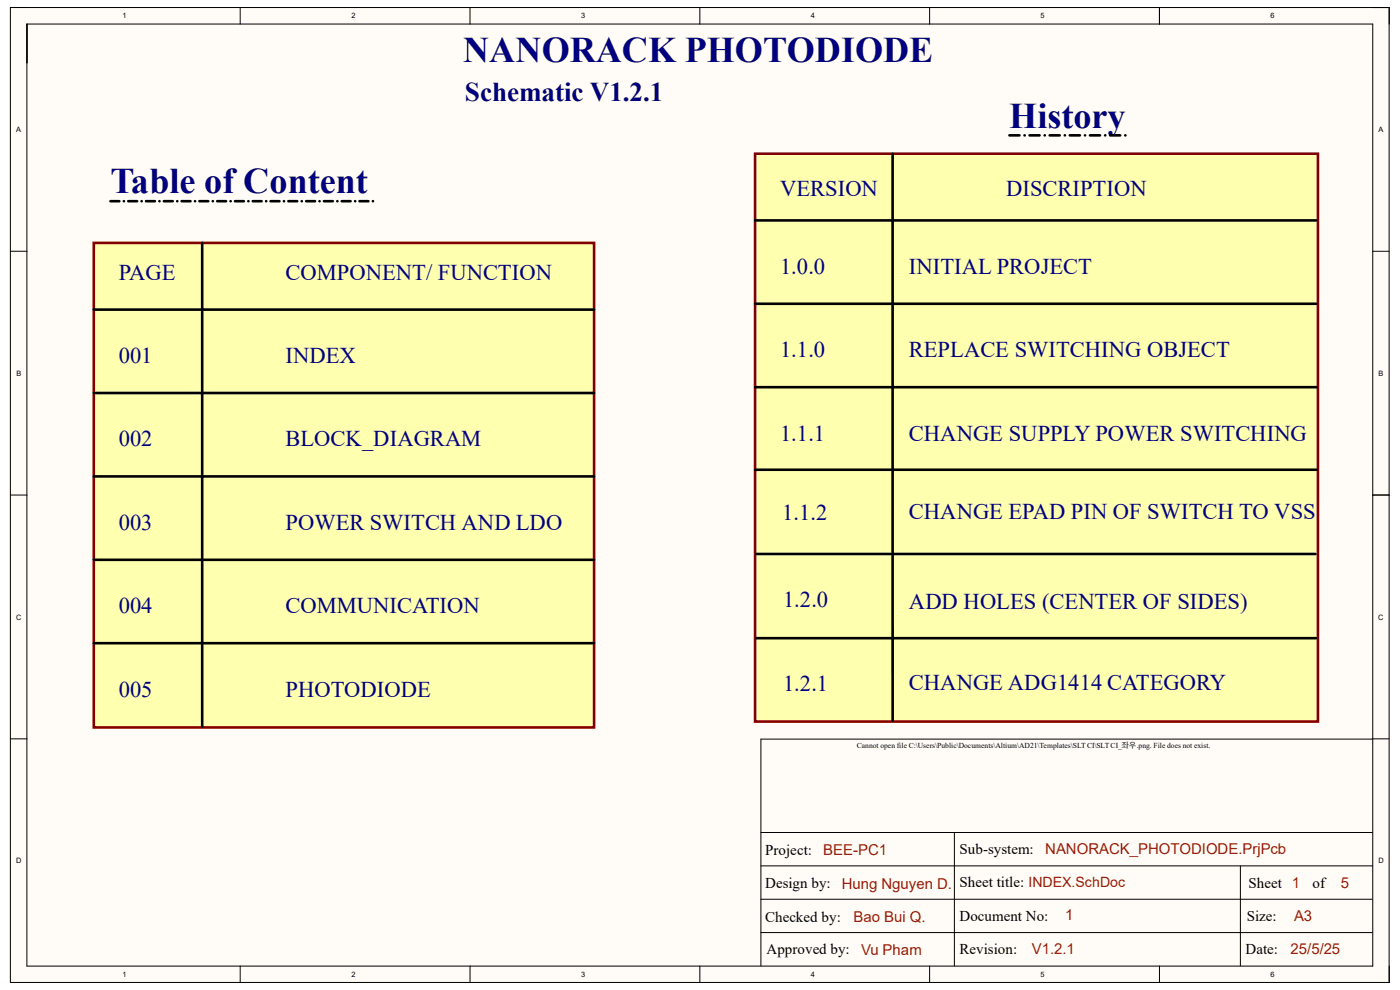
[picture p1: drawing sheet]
<svg xmlns="http://www.w3.org/2000/svg" width="297mm" height="210mm" viewBox="0 0 297 210" stroke-linecap="round" stroke-linejoin="round" font-family="sans-serif">
<defs><g id="words">
<g font-size="7.7" fill="#000080">
<text x="98.3" y="13.1">NANORACK PHOTODIODE</text>
<text x="214.1" y="27.1">History</text>
<text x="23.4" y="41">Table of Content</text>
</g>
<text font-size="5.8" fill="#000080" x="98.6" y="21.5">Schematic V1.2.1</text>
<g font-size="4.8" fill="#000080">
<text x="165.5" y="41.5">VERSION</text>
<text x="213.5" y="41.5">DISCRIPTION</text>
<text x="25.2" y="59.4">PAGE</text>
<text x="60.6" y="59.4">COMPONENT/ FUNCTION</text>
<text x="165.5" y="58.1">1.0.0</text>
<text x="192.8" y="58.1">INITIAL PROJECT</text>
<text x="25.2" y="77">001</text>
<text x="60.6" y="77">INDEX</text>
<text x="165.5" y="75.8">1.1.0</text>
<text x="192.8" y="75.8">REPLACE SWITCHING OBJECT</text>
<text x="25.2" y="94.7">002</text>
<text x="60.6" y="94.7">BLOCK_DIAGRAM</text>
<text x="165.5" y="93.5">1.1.1</text>
<text x="192.8" y="93.5">CHANGE SUPPLY POWER SWITCHING</text>
<text x="25.2" y="112.4">003</text>
<text x="60.6" y="112.4">POWER SWITCH AND LDO</text>
<text x="165.9" y="110.3">1.1.2</text>
<text x="192.8" y="110.1">CHANGE EPAD PIN OF SWITCH TO VSS</text>
<text x="25.2" y="130.1">004</text>
<text x="60.6" y="130.1">COMMUNICATION</text>
<text x="166.1" y="128.7">1.2.0</text>
<text x="192.8" y="129.2">ADD HOLES (CENTER OF SIDES)</text>
<text x="25.2" y="147.8">005</text>
<text x="60.6" y="147.8">PHOTODIODE</text>
<text x="166.1" y="146.6">1.2.1</text>
<text x="192.8" y="146.4">CHANGE ADG1414 CATEGORY</text>
</g>
<g font-size="3.2">
<text x="162.3" y="181.4">Project:</text>
<text x="203.6" y="181.2">Sub-system:</text>
<text x="162.3" y="188.3">Design by:</text>
<text x="203.6" y="188.1">Sheet title: INDEX.SchDoc</text>
<text x="264.9" y="188.3">Sheet 1</text>
<text x="278.5" y="188.3">of</text>
<text x="162.3" y="195.5">Checked by:</text>
<text x="203.6" y="195.4">Document No:</text>
<text x="264.5" y="195.4">Size:</text>
<text x="162.6" y="202.4">Approved by:</text>
<text x="203.6" y="202.4">Revision:</text>
<text x="264.2" y="202.4">Date:</text>
</g>
<g font-size="3.2" fill="#a61c00">
<text x="174.7" y="181.4">BEE-PC1</text>
<text x="221.7" y="181.2">NANORACK_PHOTODIODE.PrjPcb</text>
<text x="178.6" y="188.5">Hung Nguyen D.</text>
<text x="284.4" y="188.3">5</text>
<text x="181.1" y="195.6">Bao Bui Q.</text>
<text x="226" y="195.2">1</text>
<text x="274.5" y="195.4">A3</text>
<text x="182.7" y="202.6">Vu Pham</text>
<text x="218.9" y="202.5">V1.2.1</text>
<text x="273.8" y="202.5">25/5/25</text>
</g>
<g font-size="1.6">
<text x="26" y="3.9">1</text>
<text x="74.5" y="3.9">2</text>
<text x="123.3" y="3.9">3</text>
<text x="172" y="3.9">4</text>
<text x="220.8" y="3.9">5</text>
<text x="269.5" y="3.9">6</text>
<text x="3.4" y="28">A</text>
<text x="292.4" y="28">A</text>
<text x="3.5" y="79.7">B</text>
<text x="292.5" y="79.7">B</text>
<text x="3.4" y="131.4">C</text>
<text x="292.4" y="131.4">C</text>
<text x="181.8" y="158.7">Cannot open file C:\Users\Public\Documents\Altium\AD21\Templates\SLT CI\SLT CI_좌우.png. File does not exist.</text>
<text x="3.4" y="183.1">D</text>
<text x="292.4" y="183.1">D</text>
<text x="26" y="207.2">1</text>
<text x="74.5" y="207.2">2</text>
<text x="123.3" y="207.2">3</text>
<text x="172" y="207.2">4</text>
<text x="220.8" y="207.2">5</text>
<text x="269.5" y="207.2">6</text>
</g>
</g></defs>
<g fill="#fffcf8">
<path d="M2.2 1.6h292.5v206.8h-292.5z" fill-rule="evenodd"/>
<path d="M5.7 5.1h285.5v199.8h-285.5z" fill-rule="evenodd"/>
</g>
<g fill="none" stroke="#000" stroke-width=".21">
<path d="M5.7 5.1h285.5v199.8h-285.5zM51 1.6v3.5M99.7 1.6v3.5M148.5 1.6v3.5M197.2 1.6v3.5M246 1.6v3.5M294.7 1.6v206.8h-292.5v-206.8h292.5v3.5M2.2 53.3h3.5M291.2 53.3h3.5M2.2 105h3.5M291.2 105h3.5M2.2 156.7h3.5"/>
<path d="M291.1 156.8h-129.7v48.1M291.2 156.7h3.5M161.4 176.6h129.7M202.5 176.6v28.3M161.4 190.8h129.7M161.4 183.7h129.7M161.4 197.8h129.7M263.1 183.7v21.2M51 204.9v3.5M99.7 204.9v3.5M148.5 204.9v3.5M197.2 204.9v3.5"/>
<path d="M246 204.9v3.5M294.7 204.9v3.5"/>
</g>
<path d="M19.9 51.5h106.1v102.8h-106.1z" fill-rule="evenodd" fill="#ffffb0"/>
<path d="M19.9 51.5h106.1v102.8h-106.1z" fill="none" stroke="#800000" stroke-width=".55"/>
<g fill="none" stroke="#000" stroke-width=".55">
<path d="M23.4 42.7h1.9M26.3 42.7h.1M27.2 42.7h1.9M30 42.7h.1M31 42.7h1.9M33.8 42.7h.1M34.8 42.7h1.8M37.6 42.7h.1M38.5 42.7h1.9M41.4 42.7h.1M42.3 42.7h1.9M42.9 51.5v102.6"/>
<path d="M45.1 42.7h.1M46.1 42.7h1.9M48.9 42.7h.1M49.9 42.7h1.8M52.7 42.7h.1M53.6 42.7h1.9M56.5 42.7h.1M57.4 42.7h1.9M60.2 42.7h.1M61.2 42.7h1.9M64 42.7h.1M64.9 42.7h1.9"/>
<path d="M67.8 42.7h.1M68.7 42.7h1.9M71.6 42.7h.1M72.5 42.7h1.9M75.3 42.7h.1M76.3 42.7h1.9M79.1 42.7h.1M19.9 65.7h106.1M19.9 83.4h106.1M19.9 101.1h106.1M19.9 118.8h106.1M19.9 136.4h106.1"/>
</g>
<path d="M160.2 32.6h119.4v120.5h-119.4z" fill-rule="evenodd" fill="#ffffb0"/>
<path d="M160.2 32.6h119.4v120.5h-119.4z" fill="none" stroke="#800000" stroke-width=".55"/>
<g fill="none" stroke="#000" stroke-width=".55">
<path d="M189.4 32.6v120.3M214.1 28.7h2.2M217.3 28.7h.1M218.4 28.7h2.2M221.6 28.7h.1M222.7 28.7h2.1M225.9 28.7h.1M227 28.7h2.1M230.2 28.7h.1M231.2 28.7h2.2M234.4 28.7h.1M235.5 28.7h2.1"/>
<path d="M238.7 28.7h.1M160.2 46.8h119M160.2 64.4h119M160.2 82.1h119.2M160.2 99.7h119.2M160.4 117.5h118.7M160.4 135.4h118.8"/>
</g>
<use href="#words"/>
</svg>
